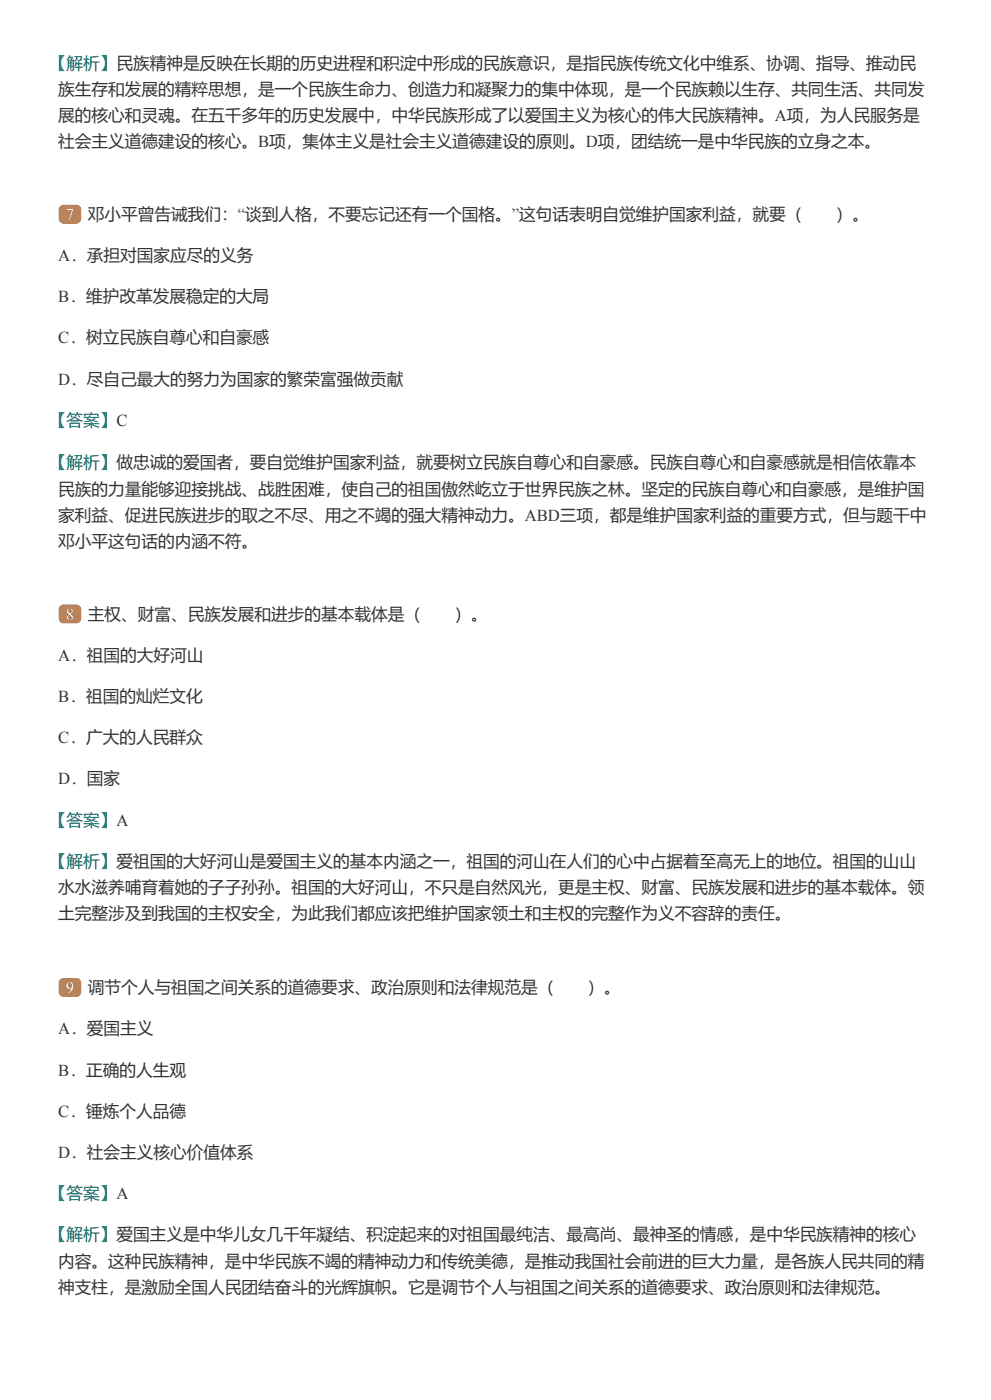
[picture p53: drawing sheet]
<svg xmlns="http://www.w3.org/2000/svg" width="210mm" height="297mm" viewBox="0 0 210 297" stroke-linecap="round" stroke-linejoin="round" font-family="sans-serif">
<defs><g id="words">
<g font-size="3.5" fill="#007874">
<text x="10.6" y="14.6">【解析】民族精神是反映在长期的历史进程和积淀中形成的民族意识，是指民族传统文化中维系、协调、指导、推动民</text>
<text x="10.6" y="90.3">【答案】C</text>
<text x="10.6" y="99.3">【解析】做忠诚的爱国者，要自觉维护国家利益，就要树立民族自尊心和自豪感。民族自尊心和自豪感就是相信依靠本</text>
<text x="10.6" y="175">【答案】A</text>
<text x="10.6" y="183.7">【解析】爱祖国的大好河山是爱国主义的基本内涵之一，祖国的河山在人们的心中占据着至高无上的地位。祖国的山山</text>
<text x="10.6" y="254.1">【答案】A</text>
<text x="10.6" y="262.8">【解析】爱国主义是中华儿女几千年凝结、积淀起来的对祖国最纯洁、最高尚、最神圣的情感，是中华民族精神的核心</text>
</g>
<g font-size="3.5" fill="#333">
<text x="12.3" y="20.1">族生存和发展的精粹思想，是一个民族生命力、创造力和凝聚力的集中体现，是一个民族赖以生存、共同生活、共同发</text>
<text x="12.3" y="25.7">展的核心和灵魂。在五千多年的历史发展中，中华民族形成了以爱国主义为核心的伟大民族精神。A项，为人民服务是</text>
<text x="12.3" y="31.2">社会主义道德建设的核心。B项，集体主义是社会主义道德建设的原则。D项，团结统一是中华民族的立身之本。</text>
<text x="18.6" y="46.6">邓小平曾告诫我们：“谈到人格，不要忘记还有一个国格。”这句话表明自觉维护国家利益，就要（</text>
<text x="177" y="46.6">）。</text>
<text x="12.3" y="55.3">A．承担对国家应尽的义务</text>
<text x="12.3" y="64.1">B．维护改革发展稳定的大局</text>
<text x="12.3" y="72.8">C．树立民族自尊心和自豪感</text>
<text x="12.3" y="81.5">D．尽自己最大的努力为国家的繁荣富强做贡献</text>
<text x="12.3" y="104.8">民族的力量能够迎接挑战、战胜困难，使自己的祖国傲然屹立于世界民族之林。坚定的民族自尊心和自豪感，是维护国</text>
<text x="12.3" y="110.4">家利益、促进民族进步的取之不尽、用之不竭的强大精神动力。ABD三项，都是维护国家利益的重要方式，但与题干中</text>
<text x="12.3" y="115.9">邓小平这句话的内涵不符。</text>
<text x="18.6" y="131.3">主权、财富、民族发展和进步的基本载体是（</text>
<text x="96.2" y="131.3">）。</text>
<text x="12.3" y="140">A．祖国的大好河山</text>
<text x="12.3" y="148.8">B．祖国的灿烂文化</text>
<text x="12.3" y="157.5">C．广大的人民群众</text>
<text x="12.3" y="166.2">D．国家</text>
<text x="12.3" y="189.3">水水滋养哺育着她的子子孙孙。祖国的大好河山，不只是自然风光，更是主权、财富、民族发展和进步的基本载体。领</text>
<text x="12.3" y="194.8">土完整涉及到我国的主权安全，为此我们都应该把维护国家领土和主权的完整作为义不容辞的责任。</text>
<text x="18.6" y="210.4">调节个人与祖国之间关系的道德要求、政治原则和法律规范是（</text>
<text x="124.5" y="210.4">）。</text>
<text x="12.3" y="219.2">A．爱国主义</text>
<text x="12.3" y="227.9">B．正确的人生观</text>
<text x="12.3" y="236.6">C．锤炼个人品德</text>
<text x="12.3" y="245.4">D．社会主义核心价值体系</text>
<text x="12.3" y="268.4">内容。这种民族精神，是中华民族不竭的精神动力和传统美德，是推动我国社会前进的巨大力量，是各族人民共同的精</text>
<text x="12.3" y="274">神支柱，是激励全国人民团结奋斗的光辉旗帜。它是调节个人与祖国之间关系的道德要求、政治原则和法律规范。</text>
</g>
<g font-size="3.5" fill="#fff">
<text x="13.9" y="46.6">7</text>
<text x="13.9" y="131.3">8</text>
<text x="13.9" y="210.4">9</text>
</g>
</g></defs>
<g fill="#e60">
<path d="M12.7 43.7l.8-.3h2.6a1.06 1.06 0 0 1 1.1 1.1v1.8a1.06 1.06 0 0 1-1.1 1.1h-2.6a1.06 1.06 0 0 1-1.1-1.1l.1-2z"/>
<path d="M12.7 128.4l.8-.3h2.6a1.06 1.06 0 0 1 1.1 1.1v1.8a1.06 1.06 0 0 1-1.1 1.1h-2.6a1.06 1.06 0 0 1-1.1-1.1l.1-2z"/>
<path d="M12.7 207.6l.8-.3h2.6a1.06 1.06 0 0 1 1.1 1v1.9a1.06 1.06 0 0 1-1.1 1h-2.6a1.06 1.06 0 0 1-1.1-1l.1-2.1z"/>
</g>
<use href="#words"/>
</svg>
